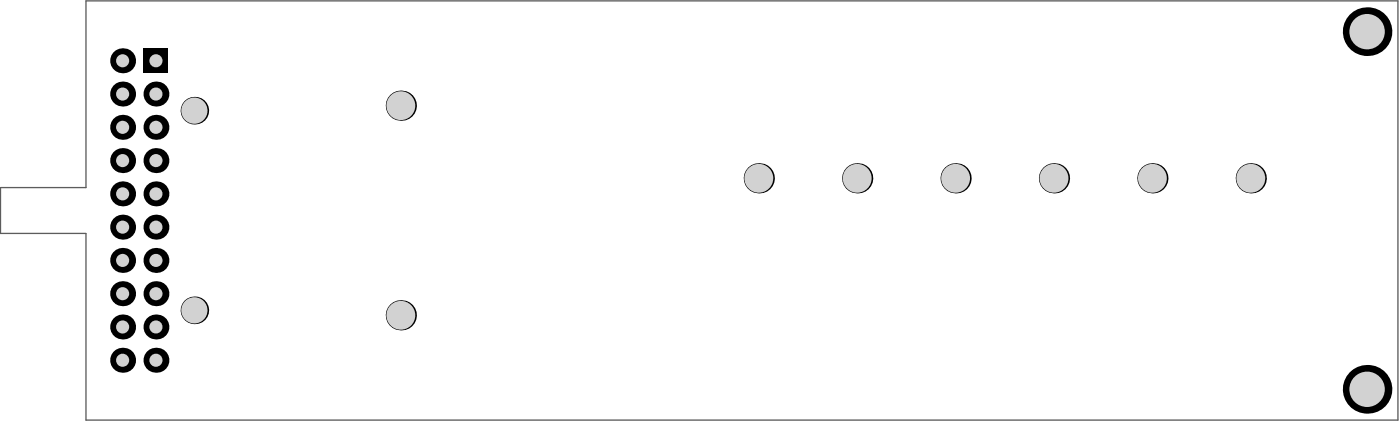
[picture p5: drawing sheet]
<svg xmlns="http://www.w3.org/2000/svg" width="355mm" height="107mm" viewBox="0 0 355 107" stroke-linecap="round" stroke-linejoin="round" font-family="sans-serif">
<circle cx="31.1" cy="74.4" r="3.2" fill="#000"/>
<circle cx="31.1" cy="74.4" r="1.66" fill="#d2d2d2"/>
<circle cx="31.1" cy="40.7" r="3.2" fill="#000"/>
<circle cx="31.1" cy="40.7" r="1.66" fill="#d2d2d2"/>
<circle cx="31.1" cy="82.8" r="3.2" fill="#000"/>
<circle cx="31.1" cy="82.8" r="1.66" fill="#d2d2d2"/>
<circle cx="31.1" cy="91.2" r="3.2" fill="#000"/>
<circle cx="31.1" cy="91.2" r="1.66" fill="#d2d2d2"/>
<circle cx="31.1" cy="66" r="3.2" fill="#000"/>
<circle cx="31.1" cy="66" r="1.66" fill="#d2d2d2"/>
<circle cx="31.1" cy="57.5" r="3.2" fill="#000"/>
<circle cx="31.1" cy="57.5" r="1.66" fill="#d2d2d2"/>
<circle cx="31.1" cy="23.8" r="3.2" fill="#000"/>
<circle cx="31.1" cy="23.8" r="1.66" fill="#d2d2d2"/>
<circle cx="31.1" cy="32.3" r="3.2" fill="#000"/>
<circle cx="31.1" cy="32.3" r="1.66" fill="#d2d2d2"/>
<circle cx="31.1" cy="15.4" r="3.2" fill="#000"/>
<circle cx="31.1" cy="15.4" r="1.66" fill="#d2d2d2"/>
<circle cx="49.3" cy="78.6" r="3.5" fill="#000"/>
<circle cx="49.3" cy="78.6" r="3.3" fill="#d2d2d2"/>
<circle cx="49.3" cy="28" r="3.5" fill="#000"/>
<circle cx="49.3" cy="28" r="3.3" fill="#d2d2d2"/>
<circle cx="101.7" cy="79.9" r="3.8" fill="#000"/>
<circle cx="101.7" cy="79.9" r="3.7" fill="#d2d2d2"/>
<circle cx="101.7" cy="26.8" r="3.8" fill="#000"/>
<circle cx="101.7" cy="26.8" r="3.7" fill="#d2d2d2"/>
<circle cx="346.9" cy="8" r="6.2" fill="#000"/>
<circle cx="346.9" cy="8" r="4.5" fill="#d2d2d2"/>
<circle cx="31.1" cy="49.1" r="3.2" fill="#000"/>
<circle cx="31.1" cy="49.1" r="1.66" fill="#d2d2d2"/>
<circle cx="192.5" cy="45.2" r="3.8" fill="#000"/>
<circle cx="192.6" cy="45.2" r="3.7" fill="#d2d2d2"/>
<circle cx="217.5" cy="45.2" r="3.8" fill="#000"/>
<circle cx="217.5" cy="45.2" r="3.7" fill="#d2d2d2"/>
<circle cx="242.5" cy="45.2" r="3.8" fill="#000"/>
<circle cx="242.5" cy="45.2" r="3.7" fill="#d2d2d2"/>
<circle cx="267.5" cy="45.2" r="3.8" fill="#000"/>
<circle cx="267.5" cy="45.2" r="3.7" fill="#d2d2d2"/>
<circle cx="292.4" cy="45.2" r="3.8" fill="#000"/>
<circle cx="292.4" cy="45.2" r="3.7" fill="#d2d2d2"/>
<circle cx="317.4" cy="45.2" r="3.8" fill="#000"/>
<circle cx="317.4" cy="45.2" r="3.7" fill="#d2d2d2"/>
<circle cx="346.9" cy="98.6" r="6.2" fill="#000"/>
<circle cx="346.9" cy="98.6" r="4.5" fill="#d2d2d2"/>
<circle cx="39.6" cy="74.4" r="3.2" fill="#000"/>
<circle cx="39.6" cy="74.4" r="1.66" fill="#d2d2d2"/>
<circle cx="39.6" cy="40.7" r="3.2" fill="#000"/>
<circle cx="39.6" cy="40.7" r="1.66" fill="#d2d2d2"/>
<circle cx="39.6" cy="91.2" r="3.2" fill="#000"/>
<circle cx="39.6" cy="91.2" r="1.66" fill="#d2d2d2"/>
<circle cx="39.6" cy="82.8" r="3.2" fill="#000"/>
<circle cx="39.6" cy="82.8" r="1.66" fill="#d2d2d2"/>
<circle cx="39.6" cy="57.5" r="3.2" fill="#000"/>
<circle cx="39.6" cy="57.5" r="1.66" fill="#d2d2d2"/>
<circle cx="39.6" cy="66" r="3.2" fill="#000"/>
<circle cx="39.6" cy="66" r="1.66" fill="#d2d2d2"/>
<circle cx="39.6" cy="23.8" r="3.2" fill="#000"/>
<circle cx="39.6" cy="23.8" r="1.66" fill="#d2d2d2"/>
<circle cx="39.6" cy="32.3" r="3.2" fill="#000"/>
<circle cx="39.6" cy="32.3" r="1.66" fill="#d2d2d2"/>
<path d="M36.4 12.2h6.3v6.3h-6.3z" fill-rule="evenodd" fill="#000"/>
<circle cx="39.6" cy="15.4" r="1.66" fill="#d2d2d2"/>
<circle cx="39.6" cy="49.1" r="3.2" fill="#000"/>
<circle cx="39.6" cy="49.1" r="1.66" fill="#d2d2d2"/>
<path d="M21.8 59.1h-21.7v-11.6h21.7v-47.3h332.9v106.2h-332.9v-47.2" fill="none" stroke="#5a5a5a" stroke-width=".33"/>
</svg>
